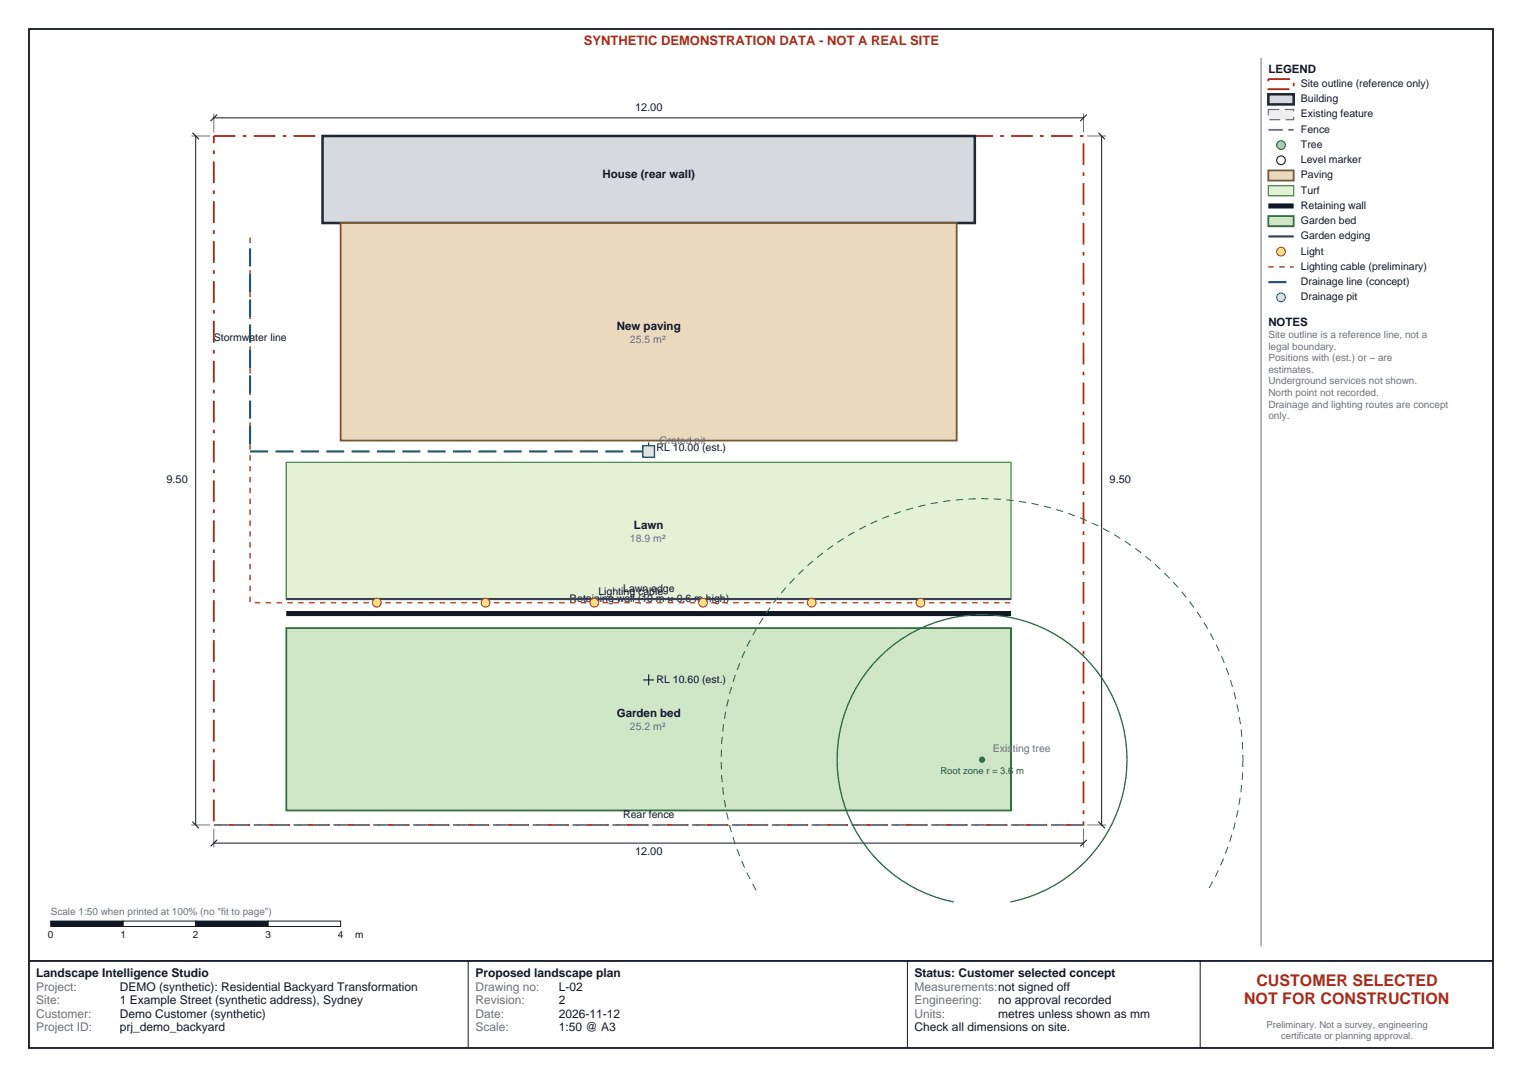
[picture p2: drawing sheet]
<svg xmlns="http://www.w3.org/2000/svg" width="420mm" height="297mm" viewBox="0 0 420 297" stroke-linecap="round" stroke-linejoin="round" font-family="sans-serif">
<defs><g id="words">
<g font-size="4.4" fill="#b3261e">
<text x="346.7" y="272">CUSTOMER SELECTED</text>
<text x="343.3" y="276.8">NOT FOR CONSTRUCTION</text>
</g>
<text font-size="3.6" fill="#b3261e" x="161.1" y="12.5">SYNTHETIC DEMONSTRATION DATA - NOT A REAL SITE</text>
<g font-size="3.3" fill="#111827">
<text x="10" y="269.5">Landscape Intelligence Studio</text>
<text x="131.2" y="269.5">Proposed landscape plan</text>
<text x="252.4" y="269.5">Status: Customer selected concept</text>
<text x="33" y="273.2">DEMO (synthetic): Residential Backyard Transformation</text>
<text x="154.2" y="273.2">L-02</text>
<text x="33" y="276.9">1 Example Street (synthetic address), Sydney</text>
<text x="33" y="280.7">Demo Customer (synthetic)</text>
<text x="154.2" y="276.9">2</text>
<text x="154.2" y="280.7">2026-11-12</text>
<text x="275.4" y="276.9">no approval recorded</text>
<text x="275.4" y="280.7">metres unless shown as mm</text>
<text x="33" y="284.4">prj_demo_backyard</text>
<text x="154.2" y="284.4">1:50 @ A3</text>
<text x="252.4" y="284.4">Check all dimensions on site.</text>
</g>
<g font-size="3.3" fill="#6b7280">
<text x="10" y="273.2">Project:</text>
<text x="131.2" y="273.2">Drawing no:</text>
<text x="252.4" y="273.2">Measurements:not signed off</text>
<text x="10" y="276.9">Site:</text>
<text x="10" y="280.7">Customer:</text>
<text x="131.2" y="276.9">Revision:</text>
<text x="131.2" y="280.7">Date:</text>
<text x="252.4" y="276.9">Engineering:</text>
<text x="252.4" y="280.7">Units:</text>
<text x="10" y="284.4">Project ID:</text>
<text x="131.2" y="284.4">Scale:</text>
</g>
<g font-size="3.2" fill="#111827">
<text x="350" y="20">LEGEND</text>
<text x="166.3" y="49">House (rear wall)</text>
<text x="350" y="90">NOTES</text>
<text x="170.2" y="91">New paving</text>
<text x="175" y="145.9">Lawn</text>
<text x="170.2" y="197.9">Garden bed</text>
</g>
<g font-size="3" fill="#111827">
<text x="175.2" y="30.7">12.00</text>
<text x="45.9" y="133.3">9.50</text>
<text x="306.2" y="133.3">9.50</text>
<text x="175.2" y="235.9">12.00</text>
</g>
<g font-size="2.9" fill="#111827">
<text x="359" y="24">Site outline (reference only)</text>
<text x="359" y="28.2">Building</text>
<text x="359" y="32.4">Existing feature</text>
<text x="359" y="36.6">Fence</text>
<text x="359" y="40.8">Tree</text>
<text x="359" y="45">Level marker</text>
<text x="359" y="49.2">Paving</text>
<text x="359" y="53.4">Turf</text>
<text x="359" y="57.6">Retaining wall</text>
<text x="359" y="61.8">Garden bed</text>
<text x="359" y="66">Garden edging</text>
<text x="359" y="70.2">Light</text>
<text x="359" y="74.4">Lighting cable (preliminary)</text>
<text x="359" y="78.6">Drainage line (concept)</text>
<text x="359" y="82.8">Drainage pit</text>
<text x="59" y="94">Stormwater line</text>
<text x="181.2" y="124.3">RL 10.00 (est.)</text>
<text x="157.2" y="166">Retaining wall (10 m × 0.6 m high)</text>
<text x="165.1" y="164.2">Lighting cable</text>
<text x="172" y="163.2">Lawn edge</text>
<text x="181.2" y="188.3">RL 10.60 (est.)</text>
<text x="172" y="225.5">Rear fence</text>
</g>
<g font-size="2.9" fill="#6b7280">
<text x="173.8" y="94.5">25.5 m²</text>
<text x="182" y="122.5">Grated pit</text>
<text x="173.8" y="149.4">18.9 m²</text>
<text x="173.8" y="201.4">25.2 m²</text>
<text x="274" y="207.5">Existing tree</text>
</g>
<g font-size="2.8" fill="#6b7280">
<text x="350" y="93.2">Site outline is a reference line, not a</text>
<text x="350" y="96.4">legal boundary.</text>
<text x="350" y="99.6">Positions with (est.) or ~ are</text>
<text x="350" y="102.8">estimates.</text>
<text x="350" y="106">Underground services not shown.</text>
<text x="350" y="109.2">North point not recorded.</text>
<text x="350" y="112.4">Drainage and lighting routes are concept</text>
<text x="350" y="115.6">only.</text>
<text x="14" y="252.2">Scale 1:50 when printed at 100% (no &quot;fit to page&quot;)</text>
</g>
<g font-size="2.8" fill="#111827">
<text x="13.2" y="258.6">0</text>
<text x="33.2" y="258.6">1</text>
<text x="53.2" y="258.6">2</text>
<text x="73.2" y="258.6">3</text>
<text x="93.2" y="258.6">4</text>
<text x="98" y="258.6">m</text>
</g>
<text font-size="2.6" fill="#22633a" x="259.5" y="213.5">Root zone r = 3.6 m</text>
<g font-size="2.6" fill="#6b7280">
<text x="349.5" y="283.5">Preliminary. Not a survey, engineering</text>
<text x="353.5" y="286.4">certificate or planning approval.</text>
</g>
</g></defs>
<path d="M8 8h404v281h-404zM8 265h404" fill="none" stroke="#121726" stroke-width=".5"/>
<path d="M54 37.5v190M59 32.5h240M304 37.5v190M59 232.5h240M129.2 265v24M250.4 265v24M331.2 265v24" fill="none" stroke="#121726" stroke-width=".28"/>
<path d="M59 37.5h240v190h-240z" fill="none" stroke="#b3261f" stroke-width=".5" stroke-dasharray="6 2 1 2" stroke-linecap="butt"/>
<path d="M52.8 37.5h5.2M59 31.3v5.2M299 31.3v5.2M300 37.5h5.2M52.8 227.5h5.2M59 228.5v5.2M299 228.5v5.2M300 227.5h5.2" fill="none" stroke="#6b7380" stroke-width=".28"/>
<path d="M53.1 36.6l1.8 1.8M59.9 31.6l-1.8 1.8M299.9 31.6l-1.8 1.8M303.1 36.6l1.8 1.8M53.1 226.6l1.8 1.8M59.9 231.6l-1.8 1.8M299.9 231.6l-1.8 1.8M303.1 226.6l1.8 1.8" fill="none" stroke="#121726" stroke-width=".3"/>
<path d="M89 37.5h180v24h-180z" fill="#d6d9de" stroke="#1f2933" stroke-width=".7" stroke-linecap="butt"/>
<path d="M119 61.5h120v40h-120z" fill="#ededf2" stroke="#6b7380" stroke-width=".35" stroke-dasharray="3 1.5" stroke-linecap="butt"/>
<path d="M94 61.5h170v60h-170z" fill="#ebd9bd" stroke="#7a5c2e" stroke-width=".5"/>
<path d="M79 127.5h200v37.7h-200z" fill="#e3f2d4" stroke="#4d8a40" stroke-width=".35"/>
<path d="M79 173.2h200v50.3h-200z" fill="#cfe6c7" stroke="#2e6b3b" stroke-width=".5"/>
<path d="M59 227.5h240" fill="none" stroke="#6b7380" stroke-width=".5" stroke-dasharray="4 1.5" stroke-linecap="butt"/>
<path d="M79 169.2h200" fill="none" stroke="#121726" stroke-width="1.4" stroke-linecap="butt"/>
<path d="M79 165.2h200" fill="none" stroke="#384052" stroke-width=".6" stroke-linecap="butt"/>
<path d="M69 65.5v100.7h210" fill="none" stroke="#b5540a" stroke-width=".4" stroke-dasharray="1.5 1.5" stroke-linecap="butt"/>
<path d="M179 124.5h-110v-57" fill="none" stroke="#1c5ea8" stroke-width=".6" stroke-dasharray="5 2" stroke-linecap="butt"/>
<path d="M263.2 248.7a40 40 0 0 1-25.5-61.4 40 40 0 0 1 66.6 0 40 40 0 0 1-25.5 61.4" fill="none" stroke="#21633b" stroke-width=".35"/>
<circle cx="271" cy="209.5" r=".7" fill="#21633b" stroke="#21633b" stroke-width=".3"/>
<path d="M343 209.5a72 72 0 0 1-9.6 36M208.6 245.5a72 72 0 0 1 43.8-105.5 72 72 0 0 1 90.6 69.5" fill="none" stroke="#21633b" stroke-width=".28" stroke-dasharray="2 1.5" stroke-linecap="butt"/>
<path d="M177.5 123.5h3M179 122v3M177.5 187.5h3M179 186v3" fill="none" stroke="#121726" stroke-width=".3"/>
<g fill="#fce68a" stroke="#b5540a" stroke-width=".3">
<circle cx="104" cy="166.2" r="1.2"/>
<circle cx="134" cy="166.2" r="1.2"/>
<circle cx="164" cy="166.2" r="1.2"/>
<circle cx="194" cy="166.2" r="1.2"/>
<circle cx="224" cy="166.2" r="1.2"/>
<circle cx="254" cy="166.2" r="1.2"/>
</g>
<path d="M177.4 122.9h3.2v3.2h-3.2z" fill="#cfe0f5" stroke="#1c5ea8" stroke-width=".4"/>
<path d="M14 254h20v1.5h-20z" fill="#121726" stroke="#121726" stroke-width=".28"/>
<path d="M34 254h20v1.5h-20z" fill="#fff" stroke="#121726" stroke-width=".28"/>
<path d="M54 254h20v1.5h-20z" fill="#121726" stroke="#121726" stroke-width=".28"/>
<path d="M74 254h20v1.5h-20z" fill="#fff" stroke="#121726" stroke-width=".28"/>
<path d="M348 16v245" fill="none" stroke="#6b7380" stroke-width=".28"/>
<path d="M350 21.8h7v2.8h-7z" fill="none" stroke="#b3261f" stroke-width=".5" stroke-dasharray="6 2 1 2" stroke-linecap="butt"/>
<path d="M350 26h7v2.8h-7z" fill="#d6d9de" stroke="#1f2933" stroke-width=".7" stroke-linecap="butt"/>
<path d="M350 30.2h7v2.8h-7z" fill="#ededf2" stroke="#6b7380" stroke-width=".35" stroke-dasharray="3 1.5" stroke-linecap="butt"/>
<path d="M350 35.8h7" fill="none" stroke="#6b7380" stroke-width=".5" stroke-dasharray="4 1.5" stroke-linecap="butt"/>
<circle cx="353.5" cy="40" r="1.2" fill="#badbb5" stroke="#21633b" stroke-width=".3"/>
<circle cx="353.5" cy="44.2" r="1.2" fill="none" stroke="#121726" stroke-width=".3"/>
<path d="M350 47h7v2.8h-7z" fill="#ebd9bd" stroke="#7a5c2e" stroke-width=".5"/>
<path d="M350 51.2h7v2.8h-7z" fill="#e3f2d4" stroke="#4d8a40" stroke-width=".35"/>
<path d="M350 56.8h7" fill="none" stroke="#121726" stroke-width="1.4" stroke-linecap="butt"/>
<path d="M350 59.6h7v2.8h-7z" fill="#cfe6c7" stroke="#2e6b3b" stroke-width=".5"/>
<path d="M350 65.2h7" fill="none" stroke="#384052" stroke-width=".6" stroke-linecap="butt"/>
<circle cx="353.5" cy="69.4" r="1.2" fill="#fce68a" stroke="#b5540a" stroke-width=".3"/>
<path d="M350 73.6h7" fill="none" stroke="#b5540a" stroke-width=".4" stroke-dasharray="1.5 1.5" stroke-linecap="butt"/>
<path d="M350 77.8h7" fill="none" stroke="#1c5ea8" stroke-width=".6" stroke-dasharray="5 2" stroke-linecap="butt"/>
<circle cx="353.5" cy="82" r="1.2" fill="#cfe0f5" stroke="#1c5ea8" stroke-width=".3"/>
<use href="#words"/>
</svg>
